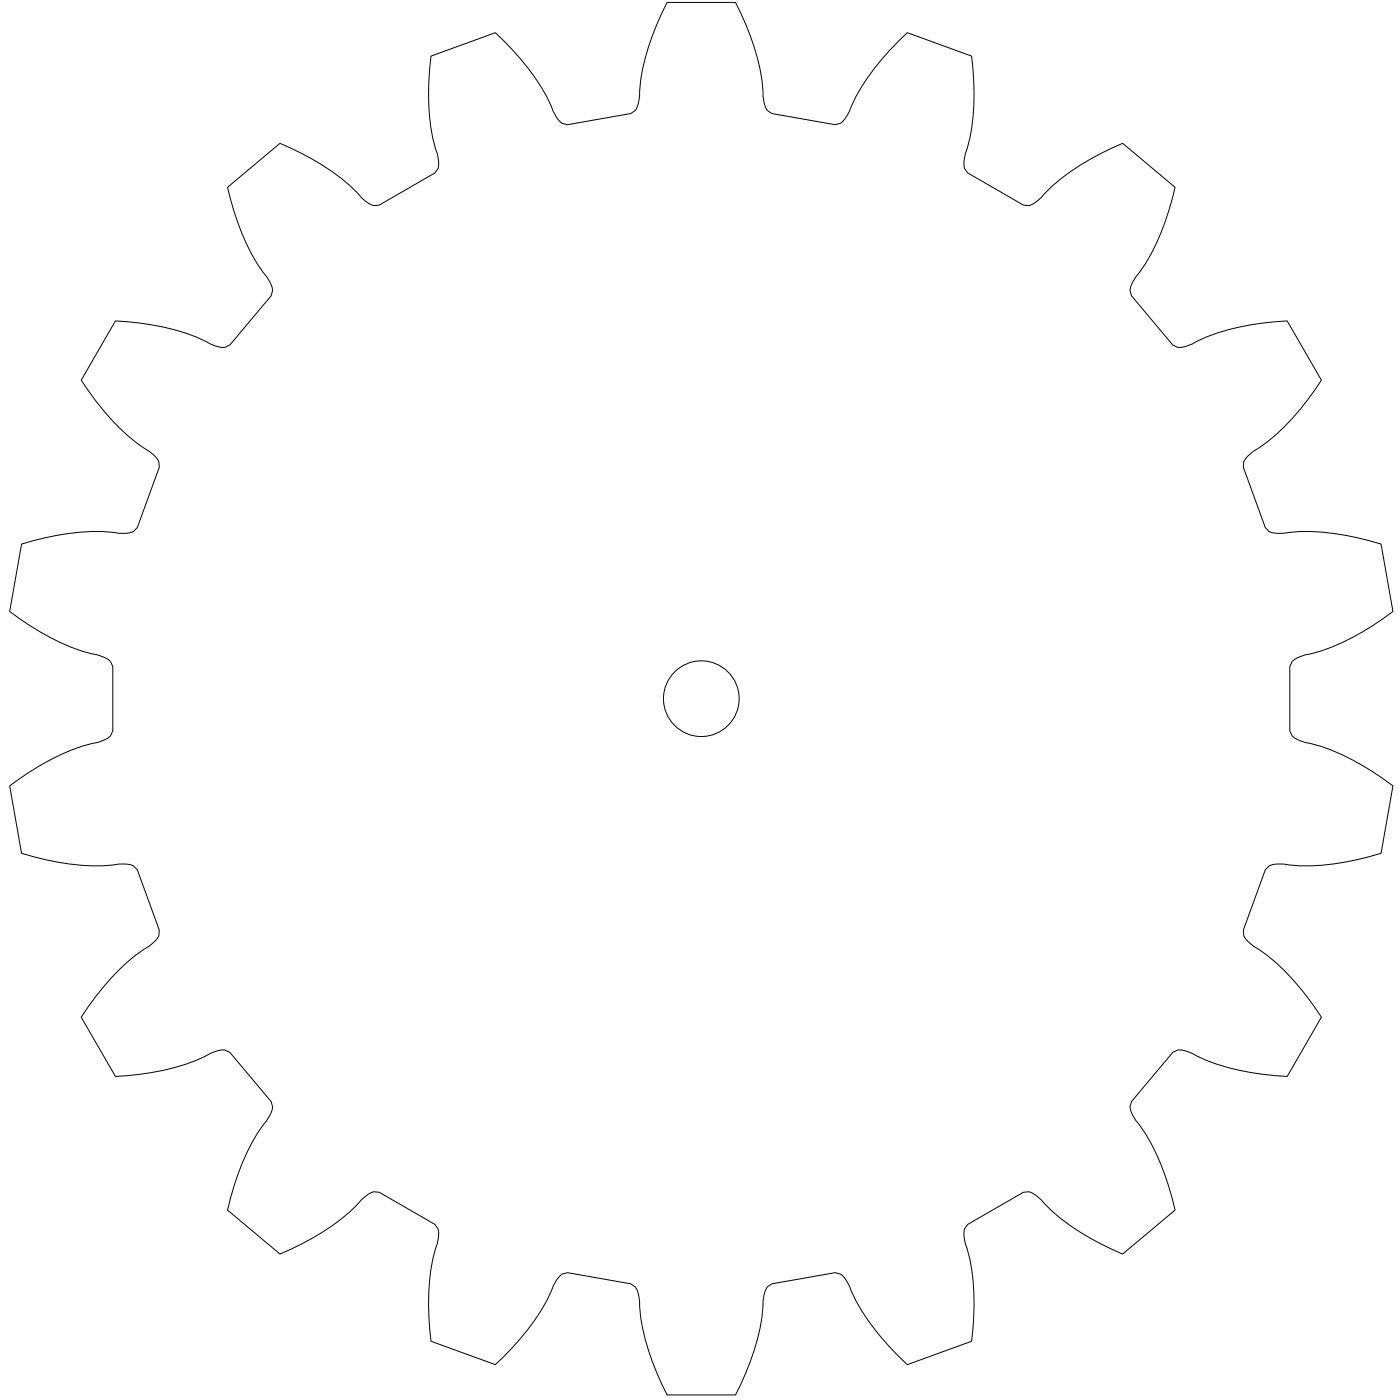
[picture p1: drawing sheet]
<svg xmlns="http://www.w3.org/2000/svg" width="117mm" height="117mm" viewBox="0 0 117 117" stroke-linecap="round" stroke-linejoin="round" font-family="sans-serif">
<g fill="none" stroke="#000" stroke-width=".08">
<path d="M19.1 15.7l4.4-3.7 .9 .4a18.7 18.7 0 0 1 6.3 4.5 1.22 1.22 0 0 0 1.1 .3l4.7-2.7 .3-.4v-.3l-.1-.9a18.1 18.1 0 0 1-.5-8.2l5.4-2 .7 .8a18.7 18.7 0 0 1 4.4 6.3 1.22 1.22 0 0 0 .9 .7l5.3-1 .4-.2 .2-.3 .2-.9a18.1 18.1 0 0 1 2.3-7.9h5.7l.5 .9a18.7 18.7 0 0 1 1.9 7.4 1.22 1.22 0 0 0 .7 1l5.3 1 .4-.2 .2-.1 .6-.8a18.1 18.1 0 0 1 4.8-6.7l5.4 2 .1 1a18.7 18.7 0 0 1-.7 7.7 1.22 1.22 0 0 0 .3 1.1l4.7 2.7 .5 .1 .2-.1 .8-.6a18.1 18.1 0 0 1 6.8-4.6l4.4 3.7-.2 1a18.7 18.7 0 0 1-3.3 6.9 1.22 1.22 0 0 0-.2 1.2l3.5 4.2 .4 .2 .3-.1 .9-.2a18.1 18.1 0 0 1 8-2l2.9 5-.6 .9a18.7 18.7 0 0 1-5.5 5.3 1.22 1.22 0 0 0-.5 1.1l1.9 5.1 .3 .3 .3 .1h.9a18.1 18.1 0 0 1 8.2 1l1 5.6-.9 .6a18.7 18.7 0 0 1-6.9 3.2 1.22 1.22 0 0 0-.9 .8v5.4l.2 .5 .2 .1 .9 .4a18.1 18.1 0 0 1 7.4 3.6l-1 5.7-1 .3a18.7 18.7 0 0 1-7.6 .6 1.22 1.22 0 0 0-1.1 .5l-1.9 5 .1 .5 .1 .3 .7 .6a18.1 18.1 0 0 1 5.7 6l-2.9 4.9h-1a18.7 18.7 0 0 1-7.4-2.1 1.22 1.22 0 0 0-1.2 .1l-3.5 4.1-.1 .5 .1 .3 .4 .8a18.1 18.1 0 0 1 3.3 7.5l-4.4 3.7-.9-.4a18.7 18.7 0 0 1-6.3-4.4 1.22 1.22 0 0 0-1.1-.4l-4.7 2.7-.3 .4v.3l.1 1a18.1 18.1 0 0 1 .5 8.1l-5.4 2-.7-.7a18.7 18.7 0 0 1-4.4-6.3 1.22 1.22 0 0 0-.9-.7l-5.3 .9-.4 .3-.2 .2-.2 1a18.1 18.1 0 0 1-2.3 7.9h-5.7l-.5-1a18.7 18.7 0 0 1-1.9-7.4 1.22 1.22 0 0 0-.7-1l-5.3-.9-.4 .1-.3 .2-.5 .8a18.1 18.1 0 0 1-4.8 6.6l-5.4-2-.1-1a18.7 18.7 0 0 1 .7-7.6 1.22 1.22 0 0 0-.3-1.2l-4.7-2.7h-.5l-.2 .1-.8 .6a18.1 18.1 0 0 1-6.8 4.5l-4.4-3.7 .2-1a18.7 18.7 0 0 1 3.3-6.9 1.22 1.22 0 0 0 .2-1.2l-3.5-4.1-.4-.2h-.3l-.9 .3a18.1 18.1 0 0 1-8 1.9l-2.9-4.9 .6-.9a18.7 18.7 0 0 1 5.4-5.4 1.22 1.22 0 0 0 .6-1.1l-1.9-5-.3-.4h-.3l-.9-.1a18.1 18.1 0 0 1-8.2-.9l-1-5.7 .8-.6a18.7 18.7 0 0 1 7-3.1 1.22 1.22 0 0 0 .9-.9v-5.4l-.2-.4-.2-.2-.9-.3a18.1 18.1 0 0 1-7.4-3.7l1-5.6 1-.3a18.7 18.7 0 0 1 7.6-.6 1.22 1.22 0 0 0 1.1-.5l1.9-5.1-.1-.5-.1-.2-.7-.7a18.1 18.1 0 0 1-5.7-5.9l2.9-5 1 .1a18.7 18.7 0 0 1 7.4 2 1.22 1.22 0 0 0 1.2 0l3.5-4.2 .1-.4-.1-.3-.4-.9a18.1 18.1 0 0 1-3.3-7.5z"/>
<circle cx="58.8" cy="58.6" r="3.2"/>
</g>
</svg>
